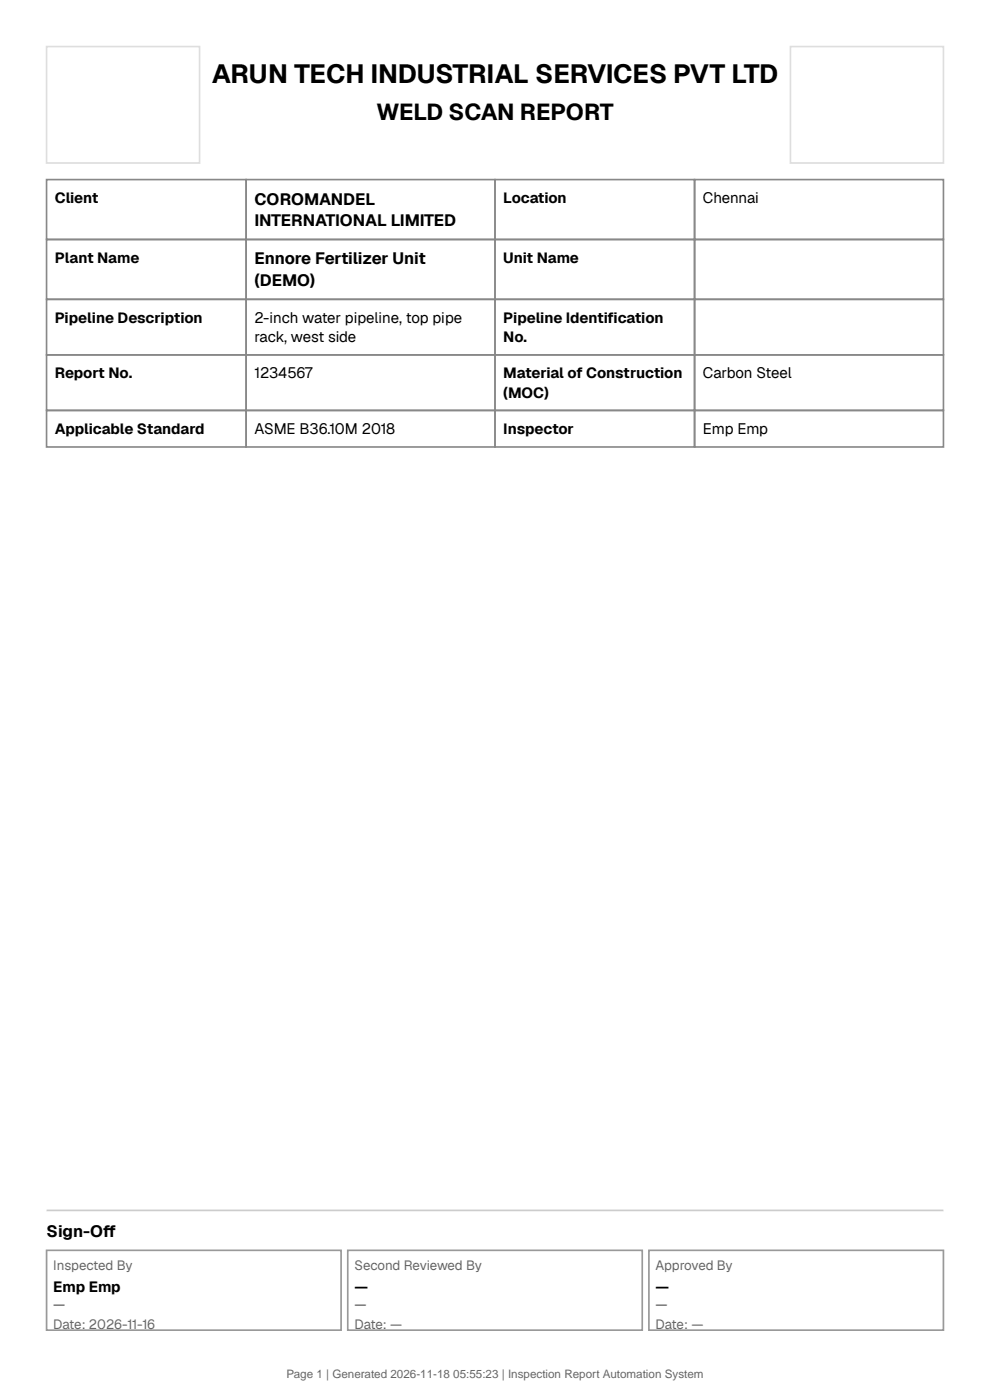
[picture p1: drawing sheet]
<svg xmlns="http://www.w3.org/2000/svg" width="210mm" height="297mm" viewBox="0 0 210 297" stroke-linecap="round" stroke-linejoin="round" font-family="sans-serif">
<defs><g id="words">
<text font-size="5.6" x="44.9" y="17.7">ARUN TECH INDUSTRIAL SERVICES PVT LTD</text>
<text font-size="4.9" x="79.8" y="25.4">WELD SCAN REPORT</text>
<g font-size="3.5">
<text x="54" y="43.4">COROMANDEL</text>
<text x="54" y="48">INTERNATIONAL LIMITED</text>
<text x="54" y="56.1">Ennore Fertilizer Unit</text>
<text x="54" y="60.7">(DEMO)</text>
<text x="9.9" y="262.4">Sign-Of</text>
<text x="21.8" y="262.4">f</text>
</g>
<g font-size="3.2">
<text x="11.6" y="43.1">Client</text>
<text x="106.8" y="43.1">Location</text>
<text x="149.1" y="43.1">Chennai</text>
<text x="11.6" y="55.8">Plant Name</text>
<text x="106.8" y="55.8">Unit Name</text>
<text x="11.6" y="68.5">Pipeline Description</text>
<text x="54" y="68.5">2-inch water pipeline, top pipe</text>
<text x="106.8" y="68.5">Pipeline Identif</text>
<text x="128.8" y="68.5">ication</text>
<text x="54" y="72.6">rack, west side</text>
<text x="106.8" y="72.6">No.</text>
<text x="11.6" y="80.2">Report No.</text>
<text x="54" y="80.2">1234567</text>
<text x="106.8" y="80.2">Material of Construction</text>
<text x="149.1" y="80.2">Carbon Steel</text>
<text x="106.8" y="84.4">(MOC)</text>
<text x="11.6" y="92">Applicable Standard</text>
<text x="54" y="92">ASME B36.10M 2018</text>
<text x="106.8" y="92">Inspector</text>
<text x="149.1" y="92">Emp Emp</text>
<text x="11.3" y="274.1">Emp Emp</text>
<text x="75.2" y="274.1">—</text>
<text x="139.1" y="274.1">—</text>
</g>
<g font-size="2.8" fill="#666">
<text x="11.3" y="269.5">Inspected By</text>
<text x="75.2" y="269.5">Second Reviewed By</text>
<text x="139.1" y="269.5">Approved By</text>
<text x="11.3" y="281.8">Date: 2026-11-16</text>
<text x="75.2" y="281.8">Date: —</text>
<text x="139.1" y="281.8">Date: —</text>
</g>
<g font-size="2.8" fill="#444">
<text x="11.3" y="277.6">—</text>
<text x="75.2" y="277.6">—</text>
<text x="139.1" y="277.6">—</text>
</g>
<text font-size="2.5" fill="#666" x="60.8" y="292.4">Page 1 | Generated 2026-11-18 05:55:23 | Inspection Report Automation System</text>
</g></defs>
<path d="M9.9 9.9h32.4v24.7h-32.4zM167.7 9.9h32.4v24.7h-32.4z" fill="none" stroke="#ddd" stroke-width=".35"/>
<g fill="none" stroke="#888" stroke-width=".35">
<path d="M9.9 38.1h42.3v12.7h-42.3zM52.2 38.1h52.8v12.7h-52.8zM105 38.1h42.3v12.7h-42.3zM147.3 38.1h52.8v12.7h-52.8zM9.9 50.8h42.3v12.7h-42.3zM52.2 50.8h52.8v12.7h-52.8zM105 50.8h42.3v12.7h-42.3zM147.3 50.8h52.8v12.7h-52.8zM9.9 63.5h42.3v11.8h-42.3zM9.9 75.3h42.3v11.8h-42.3zM52.2 63.5h52.8v11.8h-52.8zM52.2 75.3h52.8v11.8h-52.8z"/>
<path d="M105 63.5h42.3v11.8h-42.3zM105 75.3h42.3v11.8h-42.3zM147.3 63.5h52.8v11.8h-52.8zM147.3 75.3h52.8v11.8h-52.8zM9.9 87.1h42.3v7.7h-42.3zM52.2 87.1h52.8v7.7h-52.8zM105 87.1h42.3v7.7h-42.3zM147.3 87.1h52.8v7.7h-52.8z"/>
</g>
<path d="M9.9 256.8h190.2" fill="none" stroke="#ccc" stroke-width=".35"/>
<path d="M9.9 265.3h62.5v16.9h-62.5zM73.8 265.3h62.4v16.9h-62.4zM137.6 265.3h62.5v16.9h-62.5z" fill="none" stroke="#999" stroke-width=".35"/>
<use href="#words"/>
</svg>
